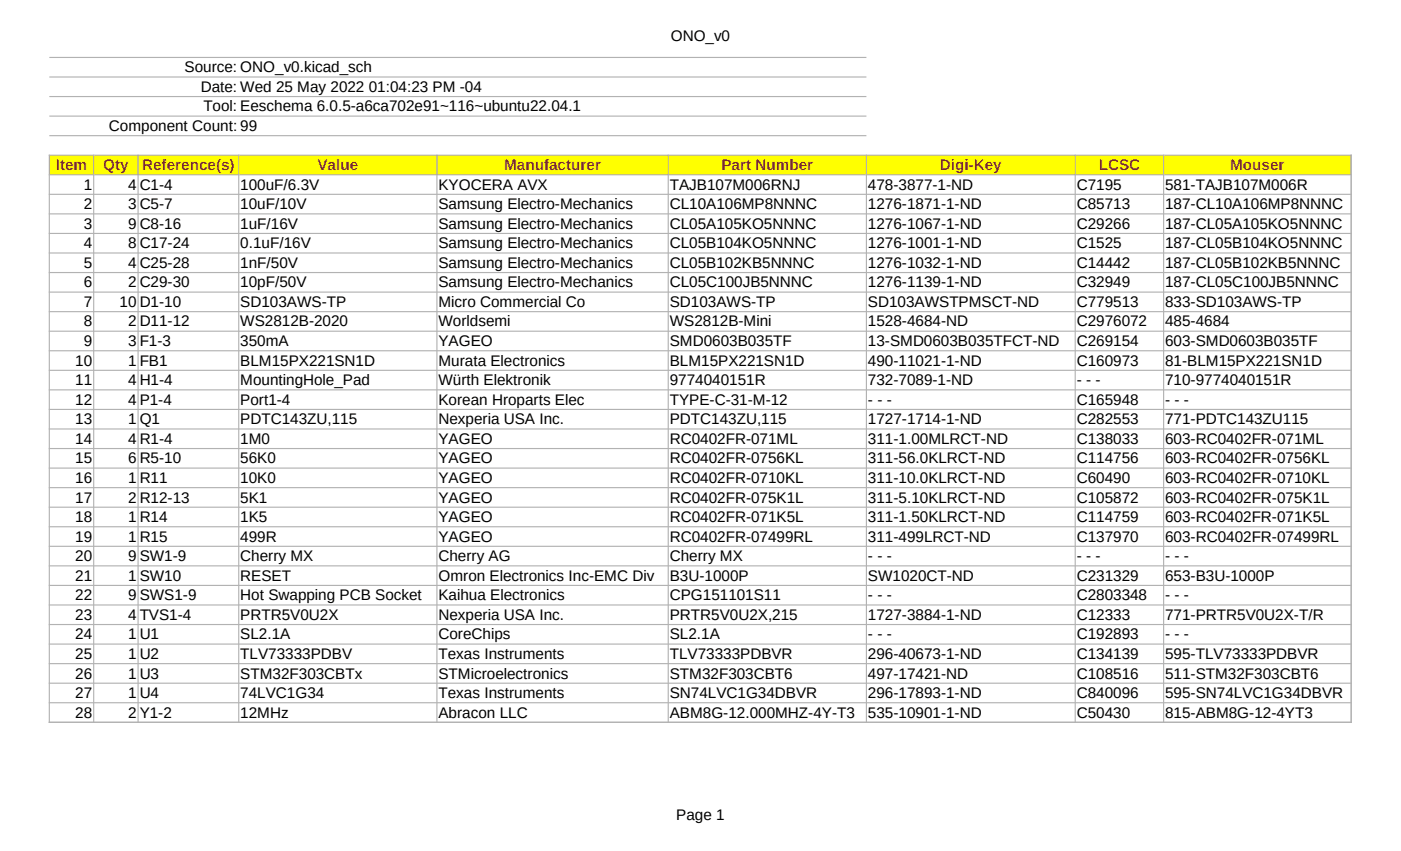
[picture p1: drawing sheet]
<svg xmlns="http://www.w3.org/2000/svg" width="356mm" height="216mm" viewBox="0 0 356 216" stroke-linecap="round" stroke-linejoin="round" font-family="sans-serif">
<defs><g id="words">
<g font-size="3.9">
<text x="170.3" y="10.4">ONO_v0</text>
<text x="46.8" y="18.3">Source: ONO_v0.kicad_sch</text>
<text x="50.9" y="23.3">Date: Wed 25 May 2022 01:04:23 PM -04</text>
<text x="51.6" y="28.3">Tool: Eeschema 6.0.5-a6ca702e91~116~ubuntu22.04.1</text>
<text x="27.7" y="33.2">Component Count: 99</text>
<text x="21.2" y="48.1">1</text>
<text x="21.2" y="53.1">2</text>
<text x="32.5" y="48.1">4</text>
<text x="32.5" y="53.1">3</text>
<text x="35.5" y="48.1">C1-4</text>
<text x="35.5" y="53.1">C5-7</text>
<text x="61" y="48.1">100uF/6.3V</text>
<text x="61" y="53.1">10uF/10V</text>
<text x="111.3" y="48.1">KYOCERA AVX</text>
<text x="111.3" y="53.1">Samsung Electro-Mechanics</text>
<text x="170" y="48.1">TAJB107M006RNJ</text>
<text x="170" y="53.1">CL10A106MP8NNNC</text>
<text x="220.3" y="48.1">478-3877-1-ND</text>
<text x="220.3" y="53.1">1276-1871-1-ND</text>
<text x="273.3" y="48.1">C7195</text>
<text x="273.3" y="53.1">C85713</text>
<text x="295.7" y="48.1">581-TAJB107M006R</text>
<text x="295.7" y="53.1">187-CL10A106MP8NNNC</text>
<text x="21.2" y="58">3</text>
<text x="32.5" y="58">9</text>
<text x="35.5" y="58">C8-16</text>
<text x="61" y="58">1uF/16V</text>
<text x="111.3" y="58">Samsung Electro-Mechanics</text>
<text x="170" y="58">CL05A105KO5NNNC</text>
<text x="220.3" y="58">1276-1067-1-ND</text>
<text x="273.3" y="58">C29266</text>
<text x="295.7" y="58">187-CL05A105KO5NNNC</text>
<text x="21.2" y="63">4</text>
<text x="32.5" y="63">8</text>
<text x="35.5" y="63">C17-24</text>
<text x="61" y="63">0.1uF/16V</text>
<text x="111.3" y="63">Samsung Electro-Mechanics</text>
<text x="170" y="63">CL05B104KO5NNNC</text>
<text x="220.3" y="63">1276-1001-1-ND</text>
<text x="273.3" y="63">C1525</text>
<text x="295.7" y="63">187-CL05B104KO5NNNC</text>
<text x="21.2" y="67.9">5</text>
<text x="32.5" y="67.9">4</text>
<text x="35.5" y="67.9">C25-28</text>
<text x="61" y="67.9">1nF/50V</text>
<text x="111.3" y="67.9">Samsung Electro-Mechanics</text>
<text x="170" y="67.9">CL05B102KB5NNNC</text>
<text x="220.3" y="67.9">1276-1032-1-ND</text>
<text x="273.3" y="67.9">C14442</text>
<text x="295.7" y="67.9">187-CL05B102KB5NNNC</text>
<text x="21.2" y="72.9">6</text>
<text x="21.2" y="77.9">7</text>
<text x="30.4" y="77.9">10</text>
<text x="32.5" y="72.9">2</text>
<text x="35.5" y="72.9">C29-30</text>
<text x="35.5" y="77.9">D1-10</text>
<text x="61" y="72.9">10pF/50V</text>
<text x="61" y="77.9">SD103AWS-TP</text>
<text x="111.3" y="72.9">Samsung Electro-Mechanics</text>
<text x="111.3" y="77.9">Micro Commercial Co</text>
<text x="170" y="72.9">CL05C100JB5NNNC</text>
<text x="170" y="77.9">SD103AWS-TP</text>
<text x="220.3" y="72.9">1276-1139-1-ND</text>
<text x="220.3" y="77.9">SD103AWSTPMSCT-ND</text>
<text x="273.3" y="72.9">C32949</text>
<text x="273.3" y="77.9">C779513</text>
<text x="295.7" y="72.9">187-CL05C100JB5NNNC</text>
<text x="295.7" y="77.9">833-SD103AWS-TP</text>
<text x="21.2" y="82.8">8</text>
<text x="32.5" y="82.8">2</text>
<text x="35.5" y="82.8">D11-12</text>
<text x="61" y="82.8">WS2812B-2020</text>
<text x="111.3" y="82.8">Worldsemi</text>
<text x="170" y="82.8">WS2812B-Mini</text>
<text x="220.3" y="82.8">1528-4684-ND</text>
<text x="273.3" y="82.8">C2976072</text>
<text x="295.7" y="82.8">485-4684</text>
<text x="21.2" y="87.8">9</text>
<text x="32.5" y="87.8">3</text>
<text x="35.5" y="87.8">F1-3</text>
<text x="61" y="87.8">350mA</text>
<text x="111.3" y="87.8">YAGEO</text>
<text x="170" y="87.8">SMD0603B035TF</text>
<text x="220.3" y="87.8">13-SMD0603B035TFCT-ND</text>
<text x="273.3" y="87.8">C269154</text>
<text x="295.7" y="87.8">603-SMD0603B035TF</text>
<text x="19.1" y="92.8">10</text>
<text x="32.5" y="92.8">1</text>
<text x="35.5" y="92.8">FB1</text>
<text x="61" y="92.8">BLM15PX221SN1D</text>
<text x="111.3" y="92.8">Murata Electronics</text>
<text x="170" y="92.8">BLM15PX221SN1D</text>
<text x="220.3" y="92.8">490-11021-1-ND</text>
<text x="273.3" y="92.8">C160973</text>
<text x="295.7" y="92.8">81-BLM15PX221SN1D</text>
<text x="19.1" y="97.7">11</text>
<text x="32.5" y="97.7">4</text>
<text x="35.5" y="97.7">H1-4</text>
<text x="61" y="97.7">MountingHole_Pad</text>
<text x="111.3" y="97.7">Würth Elektronik</text>
<text x="170" y="97.7">9774040151R</text>
<text x="220.3" y="97.7">732-7089-1-ND</text>
<text x="273.3" y="97.7">- - -</text>
<text x="295.7" y="97.7">710-9774040151R</text>
<text x="19.1" y="102.7">12</text>
<text x="19.1" y="107.6">13</text>
<text x="32.5" y="102.7">4</text>
<text x="32.5" y="107.6">1</text>
<text x="35.5" y="102.7">P1-4</text>
<text x="35.5" y="107.6">Q1</text>
<text x="61" y="102.7">Port1-4</text>
<text x="61" y="107.6">PDTC143ZU,115</text>
<text x="111.3" y="102.7">Korean Hroparts Elec</text>
<text x="111.3" y="107.6">Nexperia USA Inc.</text>
<text x="170" y="102.7">TYPE-C-31-M-12</text>
<text x="170" y="107.6">PDTC143ZU,115</text>
<text x="220.3" y="102.7">- - -</text>
<text x="220.3" y="107.6">1727-1714-1-ND</text>
<text x="273.3" y="102.7">C165948</text>
<text x="273.3" y="107.6">C282553</text>
<text x="295.7" y="102.7">- - -</text>
<text x="295.7" y="107.6">771-PDTC143ZU115</text>
<text x="19.1" y="112.6">14</text>
<text x="32.5" y="112.6">4</text>
<text x="35.5" y="112.6">R1-4</text>
<text x="61" y="112.6">1M0</text>
<text x="111.3" y="112.6">YAGEO</text>
<text x="170" y="112.6">RC0402FR-071ML</text>
<text x="220.3" y="112.6">311-1.00MLRCT-ND</text>
<text x="273.3" y="112.6">C138033</text>
<text x="295.7" y="112.6">603-RC0402FR-071ML</text>
<text x="19.1" y="117.6">15</text>
<text x="32.5" y="117.6">6</text>
<text x="35.5" y="117.6">R5-10</text>
<text x="61" y="117.6">56K0</text>
<text x="111.3" y="117.6">YAGEO</text>
<text x="170" y="117.6">RC0402FR-0756KL</text>
<text x="220.3" y="117.6">311-56.0KLRCT-ND</text>
<text x="273.3" y="117.6">C114756</text>
<text x="295.7" y="117.6">603-RC0402FR-0756KL</text>
<text x="19.1" y="122.5">16</text>
<text x="32.5" y="122.5">1</text>
<text x="35.5" y="122.5">R11</text>
<text x="61" y="122.5">10K0</text>
<text x="111.3" y="122.5">YAGEO</text>
<text x="170" y="122.5">RC0402FR-0710KL</text>
<text x="220.3" y="122.5">311-10.0KLRCT-ND</text>
<text x="273.3" y="122.5">C60490</text>
<text x="295.7" y="122.5">603-RC0402FR-0710KL</text>
<text x="19.1" y="127.5">17</text>
<text x="32.5" y="127.5">2</text>
<text x="35.5" y="127.5">R12-13</text>
<text x="61" y="127.5">5K1</text>
<text x="111.3" y="127.5">YAGEO</text>
<text x="170" y="127.5">RC0402FR-075K1L</text>
<text x="220.3" y="127.5">311-5.10KLRCT-ND</text>
<text x="273.3" y="127.5">C105872</text>
<text x="295.7" y="127.5">603-RC0402FR-075K1L</text>
<text x="19.1" y="132.5">18</text>
<text x="19.1" y="137.4">19</text>
<text x="32.5" y="132.5">1</text>
<text x="32.5" y="137.4">1</text>
<text x="35.5" y="132.5">R14</text>
<text x="35.5" y="137.4">R15</text>
<text x="61" y="132.5">1K5</text>
<text x="61" y="137.4">499R</text>
<text x="111.3" y="132.5">YAGEO</text>
<text x="111.3" y="137.4">YAGEO</text>
<text x="170" y="132.5">RC0402FR-071K5L</text>
<text x="170" y="137.4">RC0402FR-07499RL</text>
<text x="220.3" y="132.5">311-1.50KLRCT-ND</text>
<text x="220.3" y="137.4">311-499LRCT-ND</text>
<text x="273.3" y="132.5">C114759</text>
<text x="273.3" y="137.4">C137970</text>
<text x="295.7" y="132.5">603-RC0402FR-071K5L</text>
<text x="295.7" y="137.4">603-RC0402FR-07499RL</text>
<text x="19.1" y="142.4">20</text>
<text x="32.5" y="142.4">9</text>
<text x="35.5" y="142.4">SW1-9</text>
<text x="61" y="142.4">Cherry MX</text>
<text x="111.3" y="142.4">Cherry AG</text>
<text x="170" y="142.4">Cherry MX</text>
<text x="220.3" y="142.4">- - -</text>
<text x="273.3" y="142.4">- - -</text>
<text x="295.7" y="142.4">- - -</text>
<text x="19.1" y="147.3">21</text>
<text x="32.5" y="147.3">1</text>
<text x="35.5" y="147.3">SW10</text>
<text x="61" y="147.3">RESET</text>
<text x="111.3" y="147.3">Omron Electronics Inc-EMC Div</text>
<text x="170" y="147.3">B3U-1000P</text>
<text x="220.3" y="147.3">SW1020CT-ND</text>
<text x="273.3" y="147.3">C231329</text>
<text x="295.7" y="147.3">653-B3U-1000P</text>
<text x="19.1" y="152.3">22</text>
<text x="32.5" y="152.3">9</text>
<text x="35.5" y="152.3">SWS1-9</text>
<text x="61" y="152.3">Hot Swapping PCB Socket</text>
<text x="111.3" y="152.3">Kaihua Electronics</text>
<text x="170" y="152.3">CPG151101S11</text>
<text x="220.3" y="152.3">- - -</text>
<text x="273.3" y="152.3">C2803348</text>
<text x="295.7" y="152.3">- - -</text>
<text x="19.1" y="157.3">23</text>
<text x="32.5" y="157.3">4</text>
<text x="35.5" y="157.3">TVS1-4</text>
<text x="61" y="157.3">PRTR5V0U2X</text>
<text x="111.3" y="157.3">Nexperia USA Inc.</text>
<text x="170" y="157.3">PRTR5V0U2X,215</text>
<text x="220.3" y="157.3">1727-3884-1-ND</text>
<text x="273.3" y="157.3">C12333</text>
<text x="295.7" y="157.3">771-PRTR5V0U2X-T/R</text>
<text x="19.1" y="162.2">24</text>
<text x="19.1" y="167.2">25</text>
<text x="32.5" y="162.2">1</text>
<text x="32.5" y="167.2">1</text>
<text x="35.5" y="162.2">U1</text>
<text x="35.5" y="167.2">U2</text>
<text x="61" y="162.2">SL2.1A</text>
<text x="61" y="167.2">TLV73333PDBV</text>
<text x="111.3" y="162.2">CoreChips</text>
<text x="111.3" y="167.2">Texas Instruments</text>
<text x="170" y="162.2">SL2.1A</text>
<text x="170" y="167.2">TLV73333PDBVR</text>
<text x="220.3" y="162.2">- - -</text>
<text x="220.3" y="167.2">296-40673-1-ND</text>
<text x="273.3" y="162.2">C192893</text>
<text x="273.3" y="167.2">C134139</text>
<text x="295.7" y="162.2">- - -</text>
<text x="295.7" y="167.2">595-TLV73333PDBVR</text>
<text x="19.1" y="172.2">26</text>
<text x="32.5" y="172.2">1</text>
<text x="35.5" y="172.2">U3</text>
<text x="61" y="172.2">STM32F303CBTx</text>
<text x="111.3" y="172.2">STMicroelectronics</text>
<text x="170" y="172.2">STM32F303CBT6</text>
<text x="220.3" y="172.2">497-17421-ND</text>
<text x="273.3" y="172.2">C108516</text>
<text x="295.7" y="172.2">511-STM32F303CBT6</text>
<text x="19.1" y="177.1">27</text>
<text x="32.5" y="177.1">1</text>
<text x="35.5" y="177.1">U4</text>
<text x="61" y="177.1">74LVC1G34</text>
<text x="111.3" y="177.1">Texas Instruments</text>
<text x="170" y="177.1">SN74LVC1G34DBVR</text>
<text x="220.3" y="177.1">296-17893-1-ND</text>
<text x="273.3" y="177.1">C840096</text>
<text x="295.7" y="177.1">595-SN74LVC1G34DBVR</text>
<text x="19.1" y="182.1">28</text>
<text x="32.5" y="182.1">2</text>
<text x="35.5" y="182.1">Y1-2</text>
<text x="61" y="182.1">12MHz</text>
<text x="111.3" y="182.1">Abracon LLC</text>
<text x="170" y="182.1">ABM8G-12.000MHZ-4Y-T3</text>
<text x="220.3" y="182.1">535-10901-1-ND</text>
<text x="273.3" y="182.1">C50430</text>
<text x="295.7" y="182.1">815-ABM8G-12-4YT3</text>
<text x="171.7" y="208.1">Page 1</text>
</g>
<g font-size="3.9" fill="#c9211e">
<text x="14.1" y="43.1">Item</text>
<text x="26.2" y="43.1">Qty</text>
<text x="36.1" y="43.1">Reference(s)</text>
<text x="80.6" y="43.1">Value</text>
<text x="128" y="43.1">Manufacturer</text>
<text x="183.1" y="43.1">Part Number</text>
<text x="238.5" y="43.1">Digi-Key</text>
<text x="278.9" y="43.1">LCSC</text>
<text x="312.2" y="43.1">Mouser</text>
</g>
</g></defs>
<path d="M12.5 39.4h330.4v4.9h-330.4z" fill-rule="evenodd" fill="#ff0"/>
<g fill="none" stroke="#b2b2b2" stroke-width=".29">
<path d="M12.5 14.6h207.4M12.5 19.5h207.4M12.4 39.4h330.7M12.5 24.5h207.4M12.5 29.5h207.4M12.5 34.4h207.4M12.5 39.2v144.2M23.8 39.2v144.2M35 39.2v144.2M60.6 39.2v144.2M110.9 39.2v144.2M169.6 39.2v144.2"/>
<path d="M219.9 39.2v144.2M272.9 39.2v144.2M295.4 39.2v144.2M343 39.2v144.2M12.4 44.3h330.7M12.4 49.3h330.7M12.4 54.3h330.7M12.4 59.2h330.7M12.4 64.2h330.7M12.4 69.1h330.7M12.4 74.1h330.7M12.4 79.1h330.7"/>
<path d="M12.4 84h330.7M12.4 89h330.7M12.4 94h330.7M12.4 98.9h330.7M12.4 103.9h330.7M12.4 108.8h330.7M12.4 113.8h330.7M12.4 118.8h330.7M12.4 123.7h330.7M12.4 128.7h330.7M12.4 133.6h330.7M12.4 138.6h330.7"/>
<path d="M12.4 143.6h330.7M12.4 148.5h330.7M12.4 153.5h330.7M12.4 158.4h330.7M12.4 163.4h330.7M12.4 168.4h330.7M12.4 173.3h330.7M12.4 178.3h330.7M12.4 183.2h330.7"/>
</g>
<use href="#words"/>
</svg>
